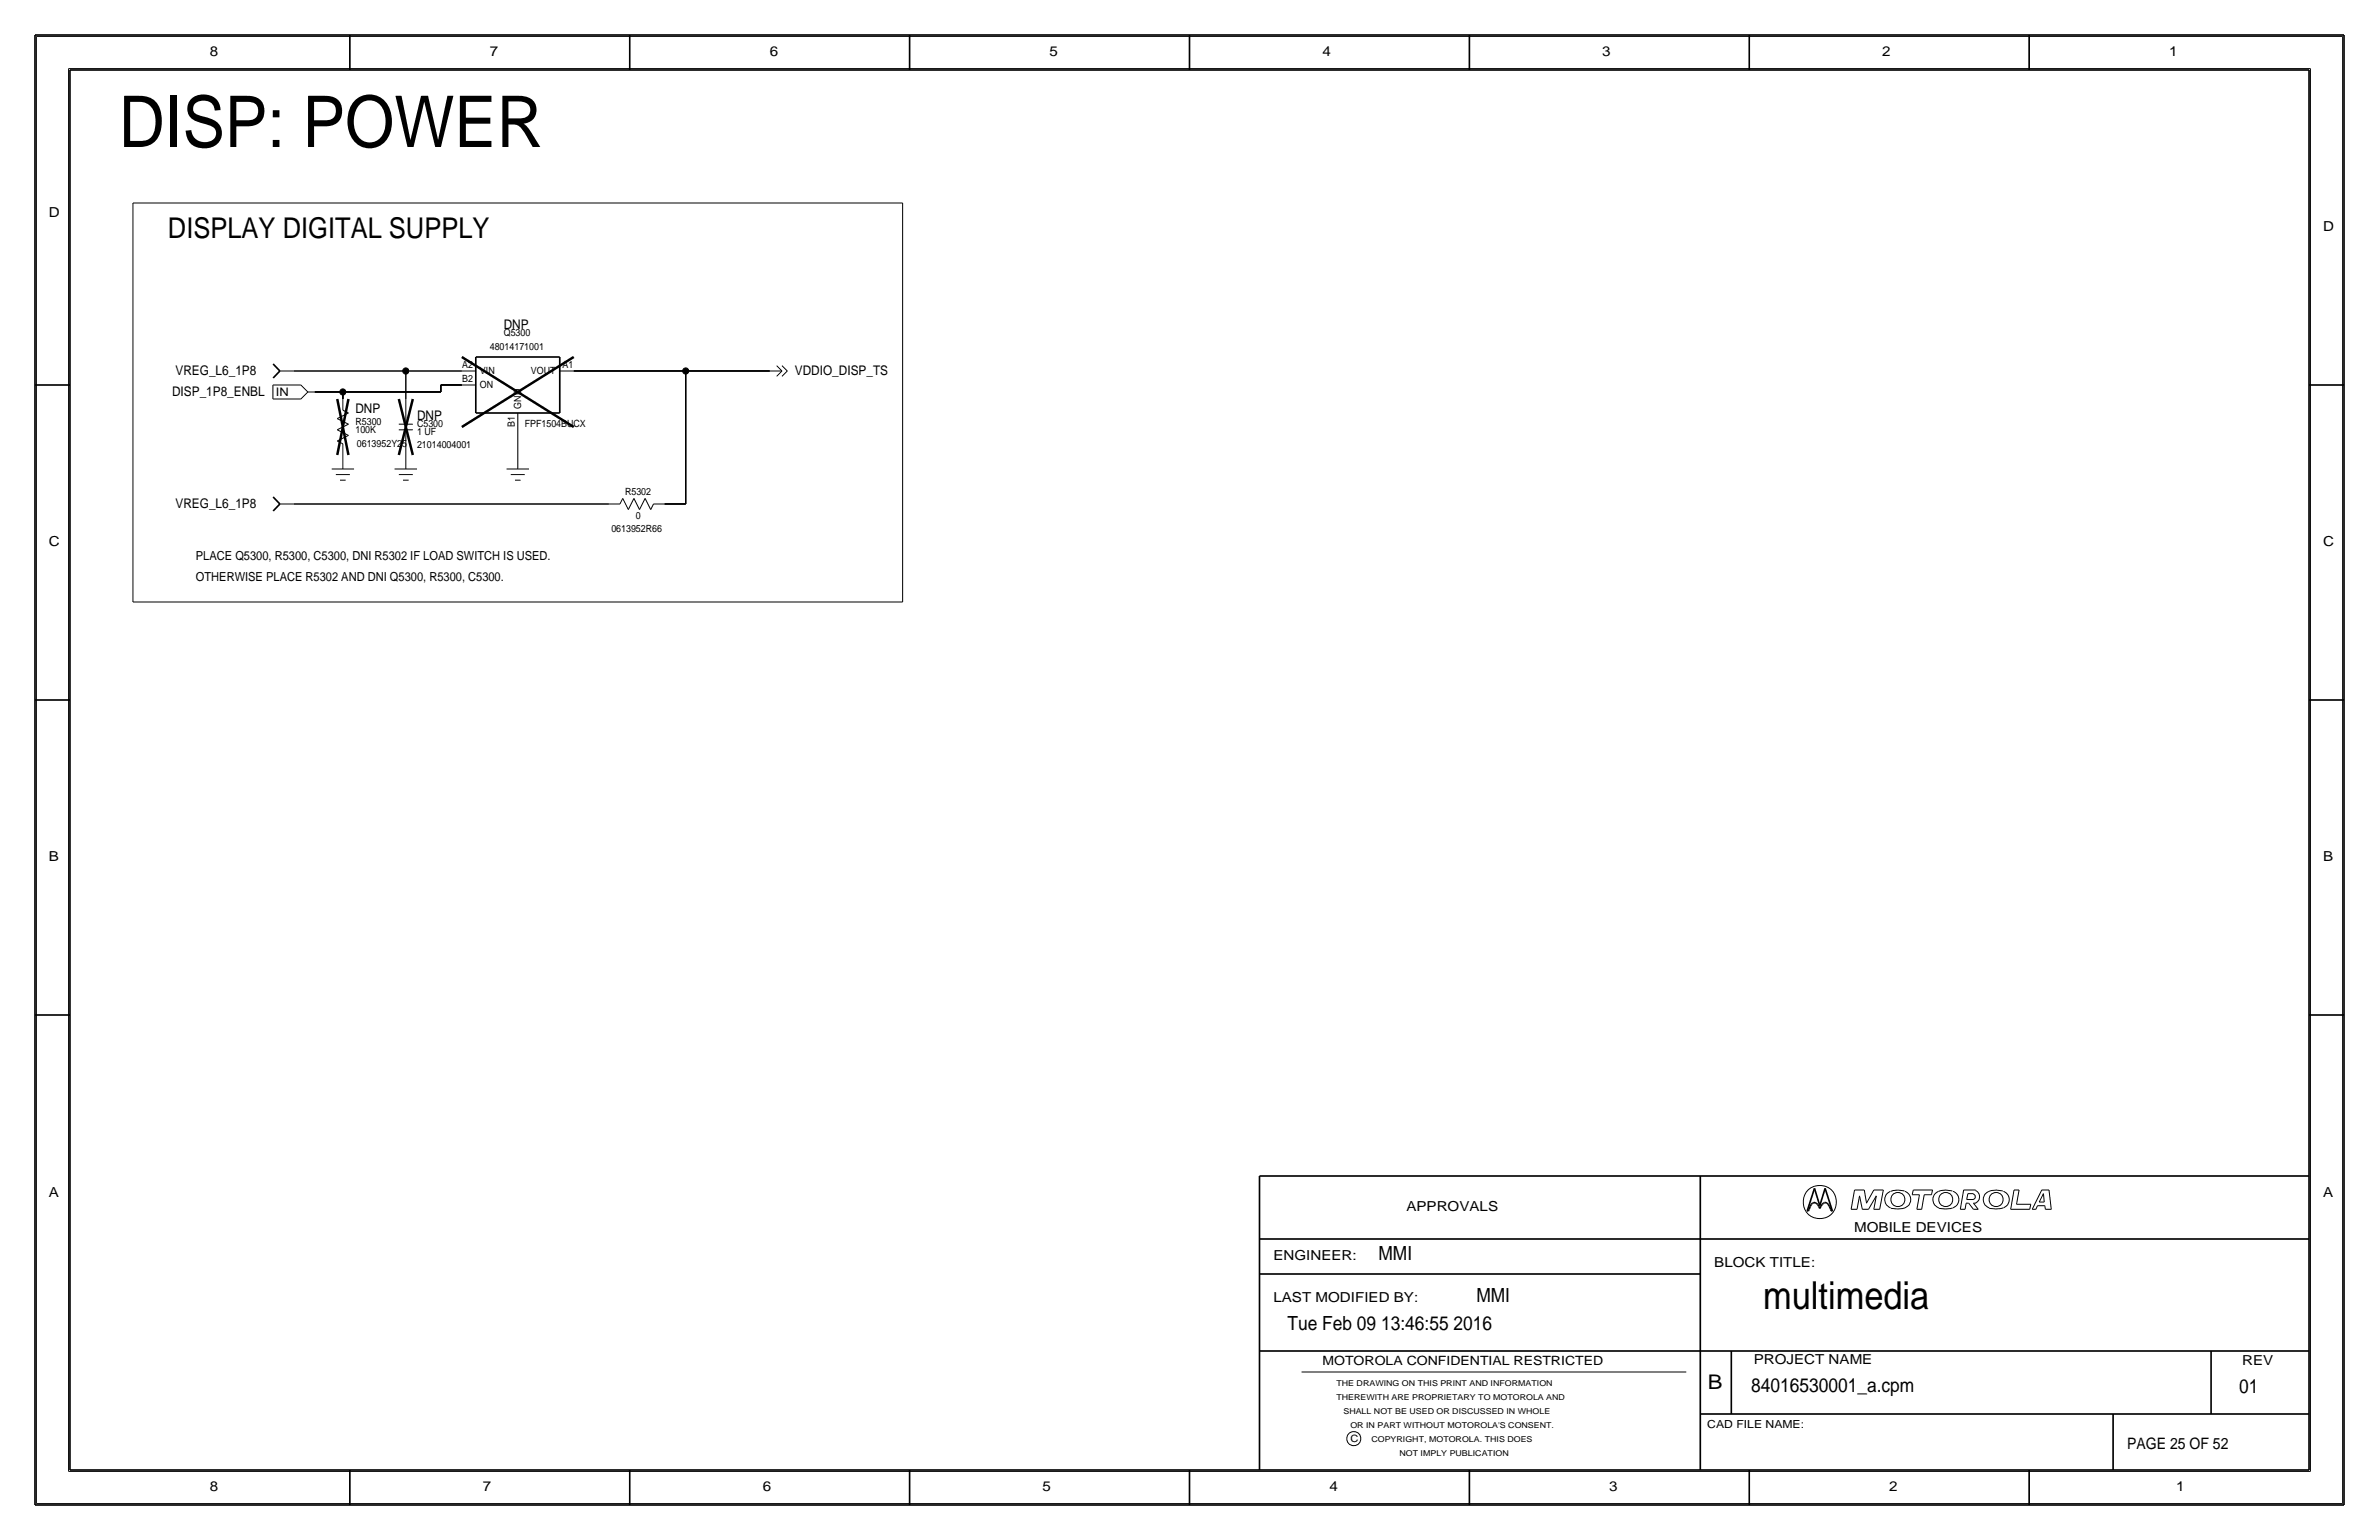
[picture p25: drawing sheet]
<svg xmlns="http://www.w3.org/2000/svg" width="432mm" height="279mm" viewBox="0 0 432 279" stroke-linecap="round" stroke-linejoin="round" font-family="sans-serif">
<defs><g id="words">
<text font-size="12.9" x="21.6" y="26.7">DISP: POWER</text>
<text font-size="7" x="320" y="237.5">multimedia</text>
<text font-size="5.2" x="30.5" y="43.2">DISPLAY DIGITAL SUPPLY</text>
<text font-size="3.7" x="310" y="252.1">B</text>
<g font-size="3.5">
<text x="250.2" y="228.6">MMI</text>
<text x="268" y="236.2">MMI</text>
<text x="233.7" y="241.3">Tue Feb 09 13:46:55 2016</text>
<text x="317.9" y="252.6">84016530001_a.cpm</text>
<text x="406.4" y="252.7">01</text>
</g>
<text font-size="2.9" x="386.1" y="262.9">PAGE 25 OF 52</text>
<g font-size="2.5">
<text x="38.1" y="10.2">8</text>
<text x="88.9" y="10.2">7</text>
<text x="139.7" y="10.2">6</text>
<text x="190.5" y="10.2">5</text>
<text x="240" y="10.2">4</text>
<text x="290.8" y="10.2">3</text>
<text x="341.6" y="10.2">2</text>
<text x="393.7" y="10.2">1</text>
<text x="8.9" y="39.4">D</text>
<text x="421.6" y="41.9">D</text>
<text x="8.9" y="99.1">C</text>
<text x="421.6" y="99.1">C</text>
<text x="8.9" y="156.2">B</text>
<text x="421.6" y="156.2">B</text>
<text x="8.9" y="217.2">A</text>
<text x="255.3" y="219.7">APPROVALS</text>
<text x="421.6" y="217.2">A</text>
<text x="336.5" y="223.5">MOBILE DEVICES</text>
<text x="231.1" y="228.6">ENGINEER:</text>
<text x="311.1" y="229.9">BLOCK TITLE:</text>
<text x="231.1" y="236.2">LAST MODIFIED BY:</text>
<text x="318.3" y="247.5">PROJECT NAME</text>
<text x="407" y="247.6">REV</text>
<text x="38.1" y="270.5">8</text>
<text x="87.6" y="270.5">7</text>
<text x="138.4" y="270.5">6</text>
<text x="189.2" y="270.5">5</text>
<text x="241.3" y="270.5">4</text>
<text x="292.1" y="270.5">3</text>
<text x="342.9" y="270.5">2</text>
<text x="395" y="270.5">1</text>
</g>
<g font-size="2.4">
<text x="91.4" y="59.7">DNP</text>
<text x="31.2" y="71.9">DISP_1P8_ENBL</text>
<text x="31.9" y="68">VREG_L6_1P8</text>
<text x="144.3" y="68.1">VDDIO_DISP_TS</text>
<text x="64.5" y="74.9">DNP</text>
<text x="75.7" y="76.2">DNP</text>
<text x="31.9" y="92.2">VREG_L6_1P8</text>
</g>
<g font-size="2.3">
<text x="35.6" y="101.6">PLACE Q5300, R5300, C5300, DNI R5302 IF LOAD SWITCH IS USED.</text>
<text x="35.6" y="105.4">OTHERWISE PLACE R5302 AND DNI Q5300, R5300, C5300.</text>
<text x="240" y="247.6">MOTOROLA CONFIDENTIAL RESTRICTED</text>
</g>
<text font-size="2.1" x="50.1" y="71.8">IN</text>
<text font-size="2" x="309.9" y="259.1">CAD FILE NAME:</text>
<g font-size="1.8">
<text x="88.9" y="63.5">48014171001</text>
<text x="91.4" y="61">Q5300</text>
<text x="83.9" y="66.8">A2</text>
<text x="83.9" y="69.3">B2</text>
<text x="87.1" y="70.5">ON</text>
<text x="87.1" y="67.9">VIN</text>
<text x="96.4" y="67.9">VOUT</text>
<text x="102.1" y="66.8">A1</text>
<text x="64.5" y="77.1">R5300</text>
<text x="75.7" y="77.5">C5300</text>
<text x="93.5" y="77.4" transform="rotate(-90 93.5 77.4)">B1</text>
<text x="94.6" y="74.2" transform="rotate(-90 94.6 74.2)">GND</text>
<text x="95.2" y="77.5">FPF1504BUCX</text>
<text x="64.5" y="78.6">100K</text>
<text x="64.8" y="81.1">0613952Y25</text>
<text x="75.7" y="79">1 UF</text>
<text x="75.7" y="81.3">21014004001</text>
<text x="113.5" y="89.8">R5302</text>
<text x="115.4" y="94.1">0</text>
<text x="111" y="96.5">0613952R66</text>
<text x="245.1" y="261.6">C</text>
</g>
<g font-size="1.5">
<text x="242.6" y="251.5">THE DRAWING ON THIS PRINT AND INFORMATION</text>
<text x="242.6" y="254">THEREWITH ARE PROPRIETARY TO MOTOROLA AND</text>
<text x="243.8" y="256.5">SHALL NOT BE USED OR DISCUSSED IN WHOLE</text>
<text x="245.1" y="259.1">OR IN PART WITHOUT MOTOROLA'S CONSENT.</text>
<text x="248.9" y="261.6">COPYRIGHT, MOTOROLA. THIS DOES</text>
<text x="254" y="264.2">NOT IMPLY PUBLICATION</text>
</g>
</g></defs>
<!-- layer: Nets -->
<g fill="none" stroke="#000" stroke-width=".18">
<path d="M24.1 36.8h139.7zM24.1 36.8v72.4zM163.8 36.8v72.4zM53.3 67.3h20.4zM57.1 71.1h5.1zM62.2 71.1v1.3zM62.2 71.1h17.8zM73.7 67.3v5.1zM73.7 67.3h10.1zM80 69.8v1.3zM80 69.8h3.8zM94 77.5v5z"/>
<path d="M104.1 67.3h20.4zM124.5 67.3h15.2zM124.5 67.3v24.1zM53.3 91.4h57.2zM120.6 91.4h3.9zM24.1 109.2h139.7z"/>
</g>
<g fill="#000" stroke="#000" stroke-width=".18">
<circle cx="62.2" cy="71.1" r=".56"/>
<circle cx="73.7" cy="67.3" r=".56"/>
<circle cx="124.5" cy="67.3" r=".56"/>
</g>
<!-- layer: Components -->
<g fill="none" stroke="#000" stroke-width=".18">
<path d="M49.5 69.8h5.1zM49.5 69.9v2.5zM49.5 72.4h5.1zM50.8 67.3h2.5zM54.6 69.8l1.3 1.3zM55.9 71.1l-1.3 1.3zM55.9 71.1h1.2zM61.2 75.9l2 1.1zM61.2 78l2-1zM61.2 78l2 1zM61.2 75.9l2-1zM62.2 72.4v2z"/>
<path d="M62.2 74.4l1 .5zM72.4 77h2.5zM72.4 78h2.5zM73.7 78v4.5zM73.7 72.4v4.6zM83.8 69.8h2.6zM83.8 67.3h2.6zM94 74.9v2.6zM101.6 67.3h2.5zM139.7 67.3h2.2zM141 66.3l.9 1zM141 68.3l.9-1z"/>
<path d="M141.9 66.3l1 1zM141.9 68.3l1-1zM50.8 91.4h2.5zM60.2 85.1h4.1zM61 86.1h2.5zM61.2 80l2-1zM61.2 80l1 .5zM61.7 87.1h1zM62.2 80.5v2zM62.2 82.6v2.5zM71.6 85.1h4.1zM72.4 86.1h2.5z"/>
<path d="M73.2 87.1h1zM73.7 82.6v2.5zM91.9 85.1h4.1zM92.7 86.1h2.5zM93.5 87.1h1zM94 82.6v2.5zM110.5 91.4h2zM113 90.4l-.5 1zM113 90.4l1 2.1zM115.1 90.4l-1.1 2.1zM115.1 90.4l1 2.1zM117.1 90.4l-1 2.1z"/>
<path d="M117.1 90.4l1 2.1zM118.6 91.4l-.5 1.1zM118.6 91.4h2.1z"/>
</g>
<path d="M49.6 66l1.2 1.3zM50.8 67.3l-1.2 1.3zM86.4 74.9h15.2zM86.4 64.8v10.1zM86.4 64.8h15.2zM101.6 64.8v10.1zM49.6 90.2l1.2 1.2zM50.8 91.4l-1.2 1.3z" fill="none" stroke="#000" stroke-width=".3"/>
<path d="M61.2 72.4l2 10.2zM63.2 72.4l-2 10.1zM72.4 72.4l2.5 10.2zM74.9 72.4l-2.5 10.1zM83.8 77.5l20.3-12.7zM83.8 64.8l20.3 12.7z" fill="none" stroke="#000" stroke-width=".45"/>
<!-- layer: Page Border and Title Block -->
<g fill="none" stroke="#000" stroke-width=".3">
<path d="M6.3 6.4v266.7zM6.4 6.4h419zM12.7 12.7h406.4zM12.7 12.7v254zM63.5 6.4v6.3zM114.3 6.4v6.3zM165.1 6.4v6.3zM215.9 6.3v6.4zM266.7 6.4v6.3zM317.5 6.4v6.3zM368.3 6.4v6.3zM419.1 12.7v254z"/>
<path d="M425.4 6.4v266.7zM6.3 69.8h6.4zM419.1 69.8h6.3zM6.3 127h6.4zM419.1 127h6.3zM6.3 184.1h6.4zM419.1 184.1h6.3zM228.6 213.4v53.3zM228.6 213.4h190.5zM308.6 213.4v53.3zM328 219.7h.2zM328.4 219.4l-.2 .3z"/>
<path d="M328.6 218.8l-.2 .6zM328.8 218.5l-.2 .3zM329 218.3l.2-.1zM329 218.3l-.2 .2zM329.2 218.2h.2zM329.3 215.6l-1.3 4.1zM329.3 215.6l1 3.1zM329.4 218.2l.2 .1zM329.6 218.3l.3 .2zM329.9 218.5l.2 .3zM330.1 218.8l.2 .5zM330.5 218.8l-.2 .5z"/>
<path d="M330.8 218.5l-.3 .3zM331 218.3l-.2 .2zM331 218.3l.2-.1zM331.2 218.2h.2zM331.3 215.6l1.3 4.1zM331.3 215.6l-1 3.1zM331.4 218.2l.2 .1zM331.6 218.3l.2 .2zM331.8 218.5l.2 .3zM332 218.8l.3 .6zM332.3 219.4l.1 .3zM332.4 219.7h.2z"/>
<path d="M228.6 231.1h80zM228.6 224.8h190.5zM228.6 245.1h190.5zM308.6 256.5h110.5zM314.2 245.1v11.4zM383.5 256.5v10.2zM401.3 245.1v11.4zM6.4 273h419zM12.7 266.7h406.4zM63.5 266.7v6.4zM114.3 266.7v6.4zM165.1 266.7v6.4z"/>
<path d="M215.9 266.7v6.3zM266.7 266.7v6.4zM317.5 266.7v6.4zM368.3 266.7v6.4z"/>
</g>
<g fill="none" stroke="#000" stroke-width=".18">
<path d="M6.6 6.6h418.6zM6.6 6.6v266.2zM12.4 12.4v254.6zM12.4 12.4h407zM419.4 12.4v254.6zM425.2 6.6v266.2zM336 219.4h1.1zM336.6 215.9h1.8zM336.6 215.9l-.6 3.5zM337.5 217l-.4 2.4zM337.5 217l.5 2.4zM338 219.4h1.1z"/>
<path d="M338.4 215.9l.4 2.4zM340.1 219.4h1.1zM340.1 215.9h1.7zM340.1 215.9l-1.3 2.4zM340.6 217l-1.5 2.4zM340.6 217l-.5 2.4zM341.8 215.9l-.6 3.5zM343.1 216.2a1.6 1.6 0 0 0-1 1.5 1.6 1.6 0 0 0 1.1 1.5M345.7 216.1h-.2a4 4 0 0 0-2.3 .1M345.7 216.2a1.59 1.59 0 0 1 1.1 1.5 1.59 1.59 0 0 1-1.1 1.5 5.1 5.1 0 0 1-2.5 0M347.1 216.8h1.3zM347.3 215.9l-.2 .9z"/>
<path d="M347.3 215.9h3.5zM347.9 219.4h.9zM348.4 216.8l-.5 2.6zM349.2 216.8l-.4 2.6zM349.2 216.8h1.4zM350.8 215.9l-.2 .9zM354.4 216.1a3.1 3.1 0 0 0-3.3 .7 1.62 1.62 0 0 0 .8 2.4M354.4 219.2a5.1 5.1 0 0 1-2.5 0M354.5 216.2a1.59 1.59 0 0 1 1 1.5 1.59 1.59 0 0 1-1 1.5M355.8 219.4h.9zM356.4 215.9l-.6 3.5zM356.4 215.9h2.2z"/>
<path d="M356.9 218.3l-.2 1.1zM356.9 218.3h.4zM357 217.6h1.2zM357.2 216.6l-.2 1zM357.2 216.6h1zM357.3 218.3l.9 1.1zM358.1 216.7a.5 .5 0 0 1 .4 .4 .5 .5 0 0 1-.4 .5M358.2 219.4h.9zM358.2 218.3l.9 1.1zM358.2 218.3h.4zM358.5 216a1.24 1.24 0 0 1 .8 1.1 1.24 1.24 0 0 1-.8 1.2M363.5 216.1a3.1 3.1 0 0 0-3.3 .7 1.62 1.62 0 0 0 .8 2.4"/>
<path d="M363.6 219.2a5.1 5.1 0 0 1-2.6 0M363.6 216.2a1.59 1.59 0 0 1 1.1 1.5 1.59 1.59 0 0 1-1.1 1.5M364.9 219.4h3.5zM365.6 215.9l-.7 3.5zM365.6 215.9h.9zM366 218.5h2.6zM366.5 215.9l-.5 2.6zM368.6 218.5l-.2 .9zM368.9 219.4h.6zM369.8 218.7h1.3zM369.8 218.7l-.3 .7zM370.1 218.1h.9z"/>
<path d="M370.6 215.9l-1.7 3.5zM370.6 215.9h1.3zM370.9 216.6l-.8 1.5zM370.9 216.6l.1 1.5zM371.1 218.7l.1 .7zM371.2 219.4h1.1zM371.9 215.9l.4 3.5zM236.2 248.9h69.9zM6.6 272.8h418.6zM12.4 267h407z"/>
<circle cx="330.3" cy="218.1" r="3"/>
<circle cx="344.5" cy="217.6" r="1.28"/>
<circle cx="353.2" cy="217.6" r="1.28"/>
<circle cx="362.3" cy="217.6" r="1.28"/>
<circle cx="245.7" cy="261" r="1.28"/>
</g>
<use href="#words"/>
</svg>
